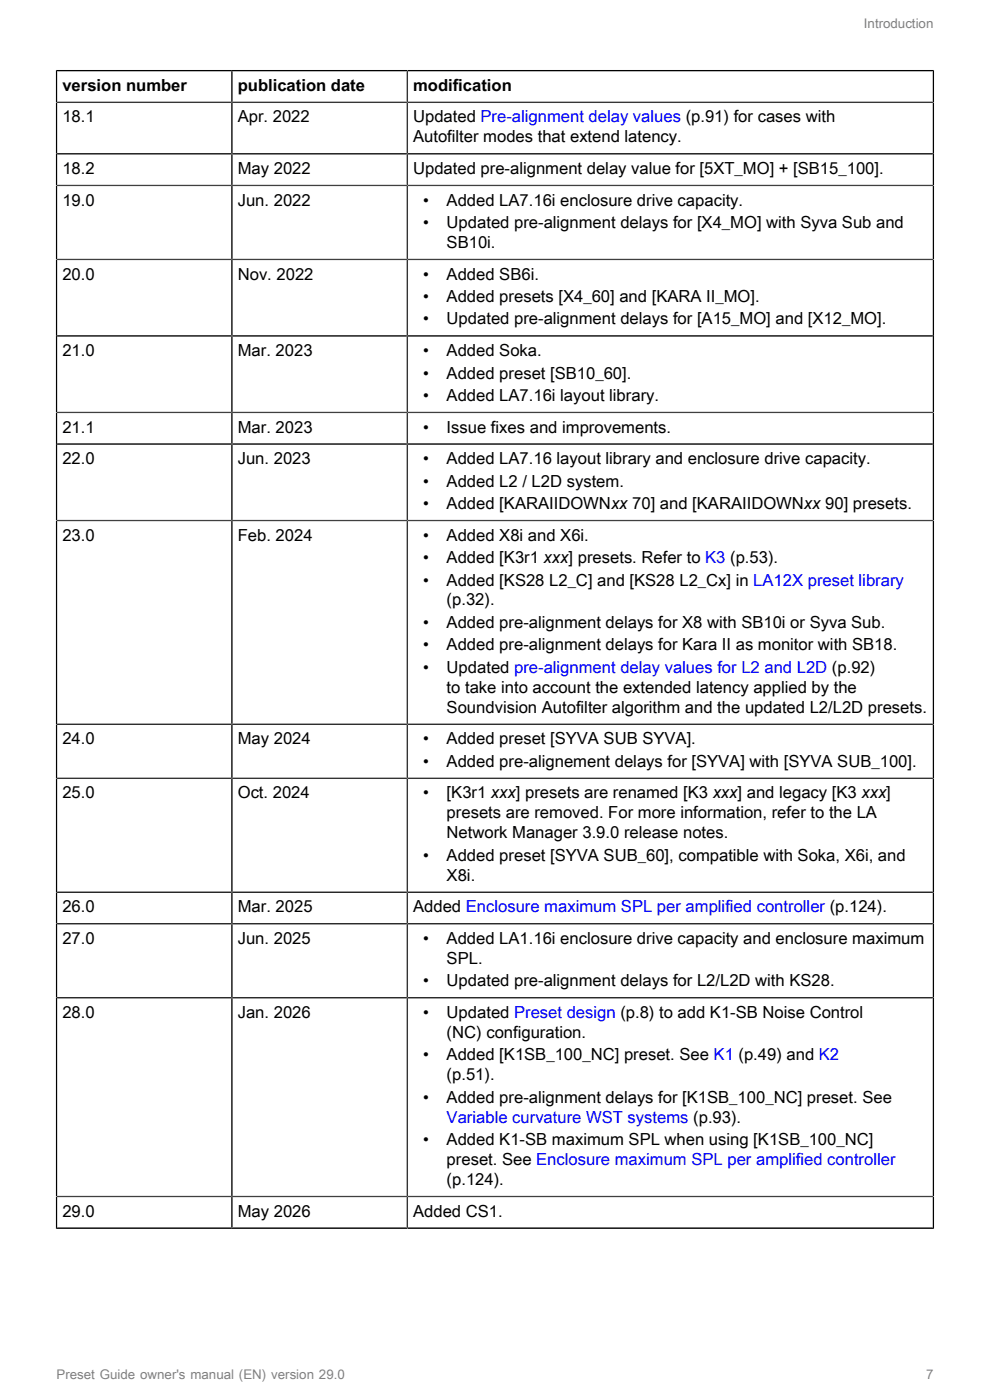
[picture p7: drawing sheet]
<svg xmlns="http://www.w3.org/2000/svg" width="210mm" height="297mm" viewBox="0 0 210 297" stroke-linecap="round" stroke-linejoin="round" font-family="sans-serif">
<defs><g id="words">
<g font-size="3.5">
<text x="13.2" y="19.3">version number</text>
<text x="50.4" y="19.3">publication date</text>
<text x="87.6" y="19.3">modification</text>
<text x="13.2" y="26">18.1</text>
<text x="50.4" y="26">Apr. 2022</text>
<text x="87.6" y="26">Updated Pre-alignment delay values (p.91) for cases with</text>
<text x="87.6" y="30.2">Autofilter modes that extend latency.</text>
<text x="13.2" y="36.9">18.2</text>
<text x="50.4" y="36.9">May 2022</text>
<text x="87.6" y="36.9">Updated pre-alignment delay value for [5XT_MO] + [SB15_100].</text>
<text x="13.2" y="43.6">19.0</text>
<text x="50.4" y="43.6">Jun. 2022</text>
<text x="89.7" y="43.6">•</text>
<text x="94.7" y="43.6">Added LA7.16i enclosure drive capacity.</text>
<text x="89.7" y="48.4">•</text>
<text x="94.7" y="48.4">Updated pre-alignment delays for [X4_MO] with Syva Sub and</text>
<text x="94.7" y="52.6">SB10i.</text>
<text x="13.2" y="59.3">20.0</text>
<text x="50.4" y="59.3">Nov. 2022</text>
<text x="89.7" y="59.3">•</text>
<text x="94.7" y="59.3">Added SB6i.</text>
<text x="89.7" y="64.1">•</text>
<text x="94.7" y="64.1">Added presets [X4_60] and [KARA II_MO].</text>
<text x="89.7" y="68.8">•</text>
<text x="94.7" y="68.8">Updated pre-alignment delays for [A15_MO] and [X12_MO].</text>
<text x="13.2" y="75.5">21.0</text>
<text x="50.4" y="75.5">Mar. 2023</text>
<text x="89.7" y="75.5">•</text>
<text x="94.7" y="75.5">Added Soka.</text>
<text x="89.7" y="80.3">•</text>
<text x="94.7" y="80.3">Added preset [SB10_60].</text>
<text x="89.7" y="85.1">•</text>
<text x="94.7" y="85.1">Added LA7.16i layout library.</text>
<text x="13.2" y="91.8">21.1</text>
<text x="50.4" y="91.8">Mar. 2023</text>
<text x="89.7" y="91.8">•</text>
<text x="94.7" y="91.8">Issue fixes and improvements.</text>
<text x="13.2" y="98.5">22.0</text>
<text x="50.4" y="98.5">Jun. 2023</text>
<text x="89.7" y="98.5">•</text>
<text x="94.7" y="98.5">Added LA7.16 layout library and enclosure drive capacity.</text>
<text x="89.7" y="103.2">•</text>
<text x="89.7" y="108">•</text>
<text x="94.7" y="103.2">Added L2 / L2D system.</text>
<text x="94.7" y="108">Added [KARAIIDOWNxx 70] and [KARAIIDOWNxx 90] presets.</text>
<text x="13.2" y="114.7">23.0</text>
<text x="50.4" y="114.7">Feb. 2024</text>
<text x="89.7" y="114.7">•</text>
<text x="89.7" y="119.5">•</text>
<text x="94.7" y="114.7">Added X8i and X6i.</text>
<text x="94.7" y="119.5">Added [K3r1 xxx] presets. Refer to K3 (p.53).</text>
<text x="89.7" y="124.2">•</text>
<text x="94.7" y="124.2">Added [KS28 L2_C] and [KS28 L2_Cx] in LA12X preset library</text>
<text x="94.7" y="128.5">(p.32).</text>
<text x="89.7" y="133.2">•</text>
<text x="89.7" y="138">•</text>
<text x="94.7" y="133.2">Added pre-alignment delays for X8 with SB10i or Syva Sub.</text>
<text x="94.7" y="138">Added pre-alignment delays for Kara II as monitor with SB18.</text>
<text x="89.7" y="142.7">•</text>
<text x="94.7" y="142.7">Updated pre-alignment delay values for L2 and L2D (p.92)</text>
<text x="94.7" y="147">to take into account the extended latency applied by the</text>
<text x="94.7" y="151.2">Soundvision Autofilter algorithm and the updated L2/L2D presets.</text>
<text x="13.2" y="157.9">24.0</text>
<text x="50.4" y="157.9">May 2024</text>
<text x="89.7" y="157.9">•</text>
<text x="94.7" y="157.9">Added preset [SYVA SUB SYVA].</text>
<text x="89.7" y="162.7">•</text>
<text x="94.7" y="162.7">Added pre-alignement delays for [SYVA] with [SYVA SUB_100].</text>
<text x="13.2" y="169.4">25.0</text>
<text x="50.4" y="169.4">Oct. 2024</text>
<text x="89.7" y="169.4">•</text>
<text x="94.7" y="169.4">[K3r1 xxx] presets are renamed [K3 xxx] and legacy [K3 xxx]</text>
<text x="94.7" y="173.6">presets are removed. For more information, refer to the LA</text>
<text x="94.7" y="177.8">Network Manager 3.9.0 release notes.</text>
<text x="89.7" y="182.6">•</text>
<text x="94.7" y="182.6">Added preset [SYVA SUB_60], compatible with Soka, X6i, and</text>
<text x="94.7" y="186.8">X8i.</text>
<text x="13.2" y="193.5">26.0</text>
<text x="50.4" y="193.5">Mar. 2025</text>
<text x="87.6" y="193.5">Added Enclosure maximum SPL per amplified controller (p.124).</text>
<text x="13.2" y="200.2">27.0</text>
<text x="50.4" y="200.2">Jun. 2025</text>
<text x="89.7" y="200.2">•</text>
<text x="94.7" y="200.2">Added LA1.16i enclosure drive capacity and enclosure maximum</text>
<text x="89.7" y="209.2">•</text>
<text x="94.7" y="204.5">SPL.</text>
<text x="94.7" y="209.2">Updated pre-alignment delays for L2/L2D with KS28.</text>
<text x="13.2" y="215.9">28.0</text>
<text x="50.4" y="215.9">Jan. 2026</text>
<text x="89.7" y="215.9">•</text>
<text x="94.7" y="215.9">Updated Preset design (p.8) to add K1-SB Noise Control</text>
<text x="94.7" y="220.2">(NC) configuration.</text>
<text x="89.7" y="224.9">•</text>
<text x="94.7" y="224.9">Added [K1SB_100_NC] preset. See K1 (p.49) and K2</text>
<text x="89.7" y="233.9">•</text>
<text x="94.7" y="229.2">(p.51).</text>
<text x="94.7" y="233.9">Added pre-alignment delays for [K1SB_100_NC] preset. See</text>
<text x="89.7" y="242.9">•</text>
<text x="94.7" y="242.9">Added K1-SB maximum SPL when using [K1SB_100_NC]</text>
<text x="94.7" y="247.2">preset. See Enclosure maximum SPL per amplified controller</text>
<text x="94.7" y="251.4">(p.124).</text>
<text x="13.2" y="258.1">29.0</text>
<text x="50.4" y="258.1">May 2026</text>
<text x="87.6" y="258.1">Added CS1.</text>
</g>
<text font-size="3.5" fill="#00f" x="94.7" y="238.2">Variable curvature WST systems (p.93).</text>
<g font-size="2.8" fill="#808080">
<text x="183.3" y="6">Introduction</text>
<text x="12" y="292.5">Preset Guide owner's manual (EN) version 29.0</text>
<text x="196.4" y="292.5">7</text>
</g>
</g></defs>
<g fill="none" stroke="#000" stroke-width=".35">
<path d="M11.8 15h186.4M12 14.8v245.9M49.2 15v245.5M86.4 15v245.5M198 14.8v245.9M12 21.7h186M12 32.6h186M12 39.3h186M12 55h186M12 71.3h186M12 87.5h186M12 94.2h186"/>
<path d="M12 110.4h186M12 153.6h186M12 165.1h186M12 189.3h186M12 196h186M12 211.7h186M12 253.8h186M11.8 260.5h186.4"/>
</g>
<use href="#words"/>
</svg>
